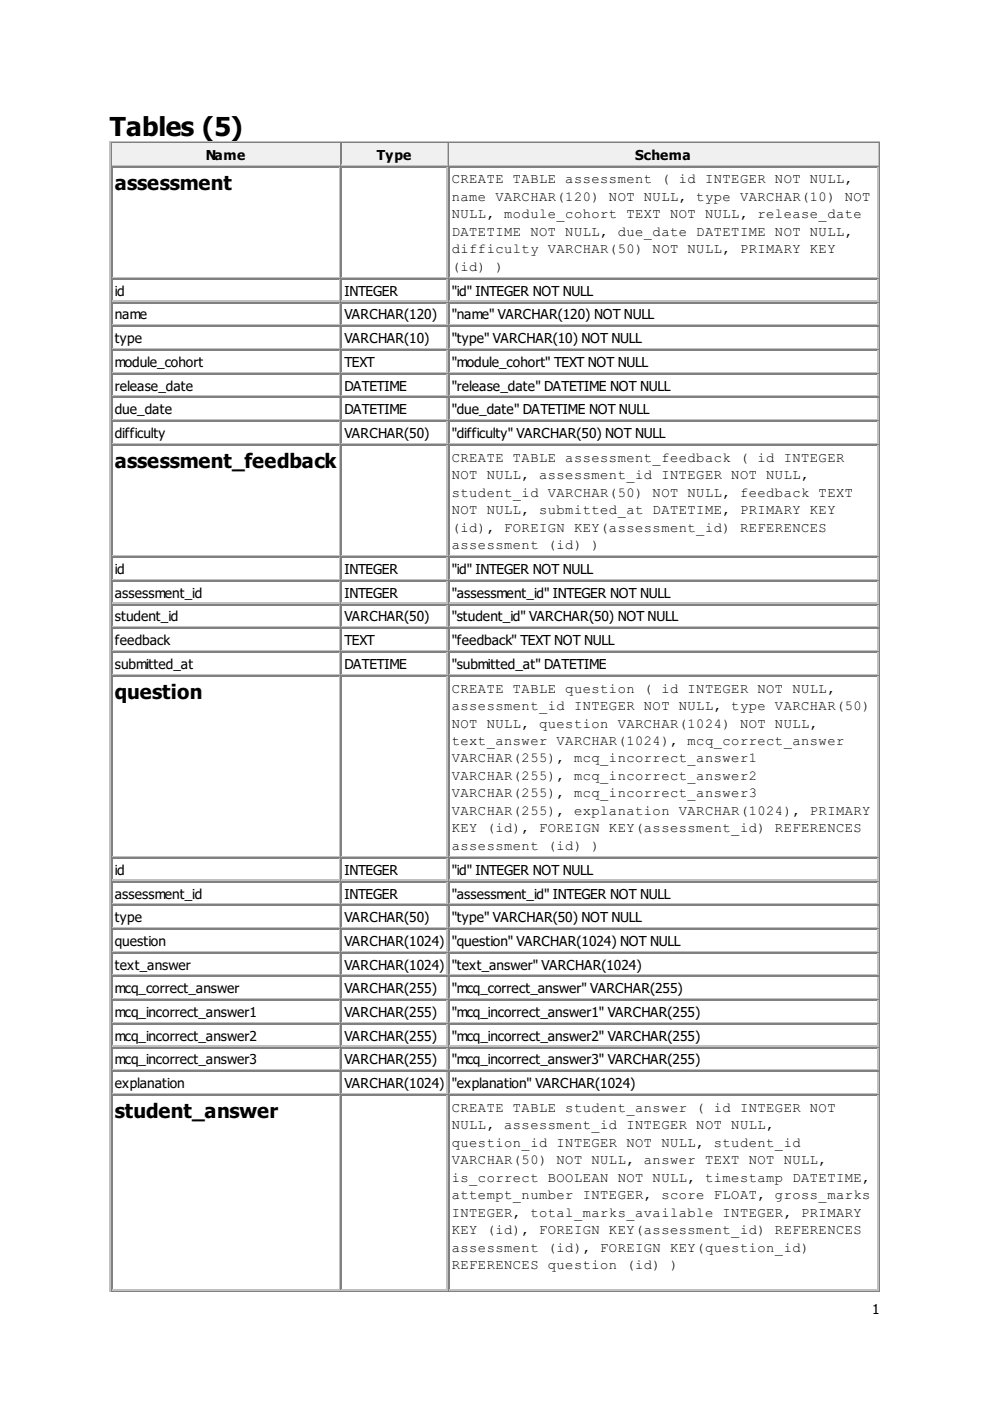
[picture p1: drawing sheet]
<svg xmlns="http://www.w3.org/2000/svg" width="210mm" height="297mm" viewBox="0 0 210 297" stroke-linecap="round" stroke-linejoin="round" font-family="sans-serif">
<defs><g id="words">
<text font-size="5.6" x="23.3" y="28.8">Tables (5)</text>
<g font-size="4.2">
<text x="24.3" y="40.2">assessment</text>
<text x="24.3" y="99.2">assessment_feedback</text>
<text x="24.3" y="148.2">question</text>
<text x="24.3" y="237.1">student_answer</text>
</g>
<g font-size="2.9">
<text x="43.7" y="33.9">Name</text>
<text x="79.9" y="33.9">Type</text>
<text x="134.7" y="33.9">Schema</text>
<text x="95.8" y="38.9">CREATE TABLE assessment ( id INTEGER NOT NULL,</text>
<text x="95.8" y="42.6">name VARCHAR(120) NOT NULL, type VARCHAR(10) NOT</text>
<text x="95.8" y="46.3">NULL, module_cohort TEXT NOT NULL, release_date</text>
<text x="95.8" y="50">DATETIME NOT NULL, due_date DATETIME NOT NULL,</text>
<text x="95.8" y="53.7">difficulty VARCHAR(50) NOT NULL, PRIMARY KEY</text>
<text x="95.8" y="57.4">(id) )</text>
<text x="24.3" y="62.7">id</text>
<text x="73" y="62.7">INTEGER</text>
<text x="95.8" y="62.7">&quot;id&quot; INTEGER NOT NULL</text>
<text x="24.3" y="67.7">name</text>
<text x="73" y="67.7">VARCHAR(120)</text>
<text x="95.8" y="67.7">&quot;name&quot; VARCHAR(120) NOT NULL</text>
<text x="24.3" y="72.8">type</text>
<text x="24.3" y="77.8">module_cohort</text>
<text x="73" y="72.8">VARCHAR(10)</text>
<text x="73" y="77.8">TEXT</text>
<text x="95.8" y="72.8">&quot;type&quot; VARCHAR(10) NOT NULL</text>
<text x="95.8" y="77.8">&quot;module_cohort&quot; TEXT NOT NULL</text>
<text x="24.3" y="82.8">release_date</text>
<text x="73" y="82.8">DATETIME</text>
<text x="95.8" y="82.8">&quot;release_date&quot; DATETIME NOT NULL</text>
<text x="24.3" y="87.8">due_date</text>
<text x="73" y="87.8">DATETIME</text>
<text x="95.8" y="87.8">&quot;due_date&quot; DATETIME NOT NULL</text>
<text x="24.3" y="92.9">difficulty</text>
<text x="73" y="92.9">VARCHAR(50)</text>
<text x="95.8" y="92.9">&quot;difficulty&quot; VARCHAR(50) NOT NULL</text>
<text x="95.8" y="97.9">CREATE TABLE assessment_feedback ( id INTEGER</text>
<text x="95.8" y="101.6">NOT NULL, assessment_id INTEGER NOT NULL,</text>
<text x="95.8" y="105.3">student_id VARCHAR(50) NOT NULL, feedback TEXT</text>
<text x="95.8" y="109">NOT NULL, submitted_at DATETIME, PRIMARY KEY</text>
<text x="95.8" y="112.7">(id), FOREIGN KEY(assessment_id) REFERENCES</text>
<text x="95.8" y="116.4">assessment (id) )</text>
<text x="24.3" y="121.7">id</text>
<text x="73" y="121.7">INTEGER</text>
<text x="95.8" y="121.7">&quot;id&quot; INTEGER NOT NULL</text>
<text x="24.3" y="126.7">assessment_id</text>
<text x="24.3" y="131.8">student_id</text>
<text x="73" y="126.7">INTEGER</text>
<text x="73" y="131.8">VARCHAR(50)</text>
<text x="95.8" y="126.7">&quot;assessment_id&quot; INTEGER NOT NULL</text>
<text x="95.8" y="131.8">&quot;student_id&quot; VARCHAR(50) NOT NULL</text>
<text x="24.3" y="136.8">feedback</text>
<text x="73" y="136.8">TEXT</text>
<text x="95.8" y="136.8">&quot;feedback&quot; TEXT NOT NULL</text>
<text x="24.3" y="141.8">submitted_at</text>
<text x="73" y="141.8">DATETIME</text>
<text x="95.8" y="141.8">&quot;submitted_at&quot; DATETIME</text>
<text x="95.8" y="146.8">CREATE TABLE question ( id INTEGER NOT NULL,</text>
<text x="95.8" y="150.5">assessment_id INTEGER NOT NULL, type VARCHAR(50)</text>
<text x="95.8" y="154.3">NOT NULL, question VARCHAR(1024) NOT NULL,</text>
<text x="95.8" y="158">text_answer VARCHAR(1024), mcq_correct_answer</text>
<text x="95.8" y="161.7">VARCHAR(255), mcq_incorrect_answer1</text>
<text x="95.8" y="165.4">VARCHAR(255), mcq_incorrect_answer2</text>
<text x="95.8" y="169.1">VARCHAR(255), mcq_incorrect_answer3</text>
<text x="95.8" y="172.8">VARCHAR(255), explanation VARCHAR(1024), PRIMARY</text>
<text x="95.8" y="176.5">KEY (id), FOREIGN KEY(assessment_id) REFERENCES</text>
<text x="24.3" y="185.5">id</text>
<text x="73" y="185.5">INTEGER</text>
<text x="95.8" y="180.2">assessment (id) )</text>
<text x="95.8" y="185.5">&quot;id&quot; INTEGER NOT NULL</text>
<text x="24.3" y="190.5">assessment_id</text>
<text x="73" y="190.5">INTEGER</text>
<text x="95.8" y="190.5">&quot;assessment_id&quot; INTEGER NOT NULL</text>
<text x="24.3" y="195.5">type</text>
<text x="73" y="195.5">VARCHAR(50)</text>
<text x="95.8" y="195.5">&quot;type&quot; VARCHAR(50) NOT NULL</text>
<text x="24.3" y="200.6">question</text>
<text x="73" y="200.6">VARCHAR(1024)</text>
<text x="95.8" y="200.6">&quot;question&quot; VARCHAR(1024) NOT NULL</text>
<text x="24.3" y="205.6">text_answer</text>
<text x="73" y="205.6">VARCHAR(1024)</text>
<text x="95.8" y="205.6">&quot;text_answer&quot; VARCHAR(1024)</text>
<text x="24.3" y="210.6">mcq_correct_answer</text>
<text x="24.3" y="215.6">mcq_incorrect_answer1</text>
<text x="73" y="210.6">VARCHAR(255)</text>
<text x="73" y="215.6">VARCHAR(255)</text>
<text x="95.8" y="210.6">&quot;mcq_correct_answer&quot; VARCHAR(255)</text>
<text x="95.8" y="215.6">&quot;mcq_incorrect_answer1&quot; VARCHAR(255)</text>
<text x="24.3" y="220.7">mcq_incorrect_answer2</text>
<text x="73" y="220.7">VARCHAR(255)</text>
<text x="95.8" y="220.7">&quot;mcq_incorrect_answer2&quot; VARCHAR(255)</text>
<text x="24.3" y="225.7">mcq_incorrect_answer3</text>
<text x="73" y="225.7">VARCHAR(255)</text>
<text x="95.8" y="225.7">&quot;mcq_incorrect_answer3&quot; VARCHAR(255)</text>
<text x="24.3" y="230.7">explanation</text>
<text x="73" y="230.7">VARCHAR(1024)</text>
<text x="95.8" y="230.7">&quot;explanation&quot; VARCHAR(1024)</text>
<text x="95.8" y="235.7">CREATE TABLE student_answer ( id INTEGER NOT</text>
<text x="95.8" y="239.4">NULL, assessment_id INTEGER NOT NULL,</text>
<text x="95.8" y="243.2">question_id INTEGER NOT NULL, student_id</text>
<text x="95.8" y="246.9">VARCHAR(50) NOT NULL, answer TEXT NOT NULL,</text>
<text x="95.8" y="250.6">is_correct BOOLEAN NOT NULL, timestamp DATETIME,</text>
<text x="95.8" y="254.3">attempt_number INTEGER, score FLOAT, gross_marks</text>
<text x="95.8" y="258">INTEGER, total_marks_available INTEGER, PRIMARY</text>
<text x="95.8" y="261.7">KEY (id), FOREIGN KEY(assessment_id) REFERENCES</text>
<text x="95.8" y="265.4">assessment (id), FOREIGN KEY(question_id)</text>
<text x="95.8" y="269.1">REFERENCES question (id) )</text>
<text x="184.9" y="278.6">1</text>
</g>
</g></defs>
<path d="M23.4 29.9v243.9M23.5 30h163M23.8 35.1h48.4M72.1 30.4v4.5" fill="none" stroke="#c0c0c0" stroke-width=".26"/>
<path d="M23.7 30.2v5M23.8 30.3h48.4M186.4 30.2v243.4M23.5 273.7h163" fill="none" stroke="#808080" stroke-width=".26"/>
<g fill="#f0f0f0">
<path d="M23.8 30.4h48.2v4.5h-48.2z"/>
<path d="M43.7 31h8.4v3.4h-8.4z"/>
</g>
<path d="M72.4 30.2v5M72.5 30.3h22.5" fill="none" stroke="#808080" stroke-width=".26"/>
<path d="M72.5 35.1h22.5M94.9 30.4v4.5" fill="none" stroke="#c0c0c0" stroke-width=".26"/>
<g fill="#f0f0f0">
<path d="M72.5 30.4h22.2v4.5h-22.2z"/>
<path d="M79.9 31h7.4v3.4h-7.4z"/>
</g>
<path d="M95.1 30.2v5M95.2 30.3h91.1" fill="none" stroke="#808080" stroke-width=".26"/>
<path d="M95.2 35.1h91.1M186.1 30.4v4.5" fill="none" stroke="#c0c0c0" stroke-width=".26"/>
<g fill="#f0f0f0">
<path d="M95.2 30.4h90.8v4.5h-90.8z"/>
<path d="M134.7 31h11.9v3.4h-11.9z"/>
</g>
<g fill="none" stroke="#808080" stroke-width=".26">
<path d="M23.7 35.2v238.4M23.8 35.3h48.4M72.4 35.2v238.4M72.5 35.3h22.5M95.1 35.2v238.4M95.2 35.3h91.1M23.8 59.1h48.4M72.5 59.1h22.5M95.2 59.1h91.1M23.8 64.2h48.4M23.8 69.2h48.4M23.8 74.2h48.4"/>
<path d="M23.8 79.2h48.4M72.5 64.2h22.5M72.5 69.2h22.5M72.5 74.2h22.5M72.5 79.2h22.5M95.2 64.2h91.1M95.2 69.2h91.1M95.2 74.2h91.1M95.2 79.2h91.1M23.8 84.3h48.4M23.8 89.3h48.4M23.8 94.3h48.4"/>
<path d="M72.5 84.3h22.5M72.5 89.3h22.5M72.5 94.3h22.5M95.2 84.3h91.1M95.2 89.3h91.1M95.2 94.3h91.1M23.8 118.1h48.4M72.5 118.1h22.5M95.2 118.1h91.1M23.8 123.2h48.4M23.8 128.2h48.4M23.8 133.2h48.4"/>
<path d="M23.8 138.2h48.4M72.5 123.2h22.5M72.5 128.2h22.5M72.5 133.2h22.5M72.5 138.2h22.5M95.2 123.2h91.1M95.2 128.2h91.1M95.2 133.2h91.1M95.2 138.2h91.1M23.8 143.3h48.4M72.5 143.3h22.5M95.2 143.3h91.1"/>
<path d="M23.8 181.9h48.4M23.8 186.9h48.4M23.8 192h48.4M23.8 197h48.4M72.5 181.9h22.5M72.5 186.9h22.5M72.5 192h22.5M72.5 197h22.5M95.2 181.9h91.1M95.2 186.9h91.1M95.2 192h91.1M95.2 197h91.1"/>
<path d="M23.8 202h48.4M23.8 207h48.4M23.8 212.1h48.4M23.8 217.1h48.4M72.5 202h22.5M72.5 207h22.5M72.5 212.1h22.5M72.5 217.1h22.5M95.2 202h91.1M95.2 207h91.1M95.2 212.1h91.1M95.2 217.1h91.1"/>
<path d="M23.8 222.1h48.4M23.8 227.1h48.4M23.8 232.2h48.4M72.5 222.1h22.5M72.5 227.1h22.5M72.5 232.2h22.5M95.2 222.1h91.1M95.2 227.1h91.1M95.2 232.2h91.1"/>
</g>
<g fill="none" stroke="#c0c0c0" stroke-width=".26">
<path d="M72.1 35.5v23.2M94.9 35.5v23.2M186.1 35.5v23.2M23.8 58.9h48.4M72.1 59.3v4.5M72.5 58.9h22.5M94.9 59.3v4.5M95.2 58.9h91.1M186.1 59.3v4.5M23.8 63.9h48.4M23.8 68.9h48.4M23.8 74h48.4"/>
<path d="M23.8 79h48.4M72.1 64.3v4.5M72.1 69.3v4.5M72.1 74.3v4.5M72.1 79.4v4.5M72.5 63.9h22.5M72.5 68.9h22.5M72.5 74h22.5M72.5 79h22.5M94.9 64.3v4.5M94.9 69.3v4.5M94.9 74.3v4.5"/>
<path d="M94.9 79.4v4.5M95.2 63.9h91.1M95.2 68.9h91.1M95.2 74h91.1M95.2 79h91.1M186.1 64.3v4.5M186.1 69.3v4.5M186.1 74.3v4.5M186.1 79.4v4.5M23.8 84h48.4M23.8 89h48.4M23.8 94.1h48.4"/>
<path d="M72.1 84.4v4.5M72.1 89.4v4.5M72.1 94.5v23.2M72.5 84h22.5M72.5 89h22.5M72.5 94.1h22.5M94.9 84.4v4.5M94.9 89.4v4.5M94.9 94.5v23.2M95.2 84h91.1M95.2 89h91.1M95.2 94.1h91.1"/>
<path d="M186.1 84.4v4.5M186.1 89.4v4.5M186.1 94.5v23.2M23.8 117.9h48.4M72.1 118.3v4.5M72.5 117.9h22.5M94.9 118.3v4.5M95.2 117.9h91.1M186.1 118.3v4.5M23.8 122.9h48.4M23.8 127.9h48.4M23.8 133h48.4"/>
<path d="M23.8 138h48.4M72.1 123.3v4.5M72.1 128.3v4.5M72.1 133.3v4.5M72.1 138.4v4.5M72.5 122.9h22.5M72.5 127.9h22.5M72.5 133h22.5M72.5 138h22.5M94.9 123.3v4.5M94.9 128.3v4.5M94.9 133.3v4.5"/>
<path d="M94.9 138.4v4.5M95.2 122.9h91.1M95.2 127.9h91.1M95.2 133h91.1M95.2 138h91.1M186.1 123.3v4.5M186.1 128.3v4.5M186.1 133.3v4.5M186.1 138.4v4.5M23.8 143h48.4M72.1 143.4v38.1M72.5 143h22.5"/>
<path d="M94.9 143.4v38.1M95.2 143h91.1M186.1 143.4v38.1M23.8 181.6h48.4M23.8 186.7h48.4M23.8 191.7h48.4M23.8 196.7h48.4M72.1 182v4.5M72.1 187.1v4.5M72.1 192.1v4.5M72.1 197.1v4.5M72.5 181.6h22.5"/>
<path d="M72.5 186.7h22.5M72.5 191.7h22.5M72.5 196.7h22.5M94.9 182v4.5M94.9 187.1v4.5M94.9 192.1v4.5M94.9 197.1v4.5M95.2 181.6h91.1M95.2 186.7h91.1M95.2 191.7h91.1M95.2 196.7h91.1M186.1 182v4.5"/>
<path d="M186.1 187.1v4.5M186.1 192.1v4.5M186.1 197.1v4.5M23.8 201.7h48.4M23.8 206.8h48.4M23.8 211.8h48.4M23.8 216.8h48.4M72.1 202.1v4.5M72.1 207.2v4.5M72.1 212.2v4.5M72.1 217.2v4.5M72.5 201.7h22.5"/>
<path d="M72.5 206.8h22.5M72.5 211.8h22.5M72.5 216.8h22.5M94.9 202.1v4.5M94.9 207.2v4.5M94.9 212.2v4.5M94.9 217.2v4.5M95.2 201.7h91.1M95.2 206.8h91.1M95.2 211.8h91.1M95.2 216.8h91.1M186.1 202.1v4.5"/>
<path d="M186.1 207.2v4.5M186.1 212.2v4.5M186.1 217.2v4.5M23.8 221.9h48.4M23.8 226.9h48.4M23.8 231.9h48.4M72.1 222.2v4.5M72.1 227.3v4.5M72.1 232.3v41M72.5 221.9h22.5M72.5 226.9h22.5M72.5 231.9h22.5"/>
<path d="M94.9 222.2v4.5M94.9 227.3v4.5M94.9 232.3v41M95.2 221.9h91.1M95.2 226.9h91.1M95.2 231.9h91.1M186.1 222.2v4.5M186.1 227.3v4.5M186.1 232.3v41M23.8 273.4h48.4M72.5 273.4h22.5M95.2 273.4h91.1"/>
</g>
<use href="#words"/>
</svg>
